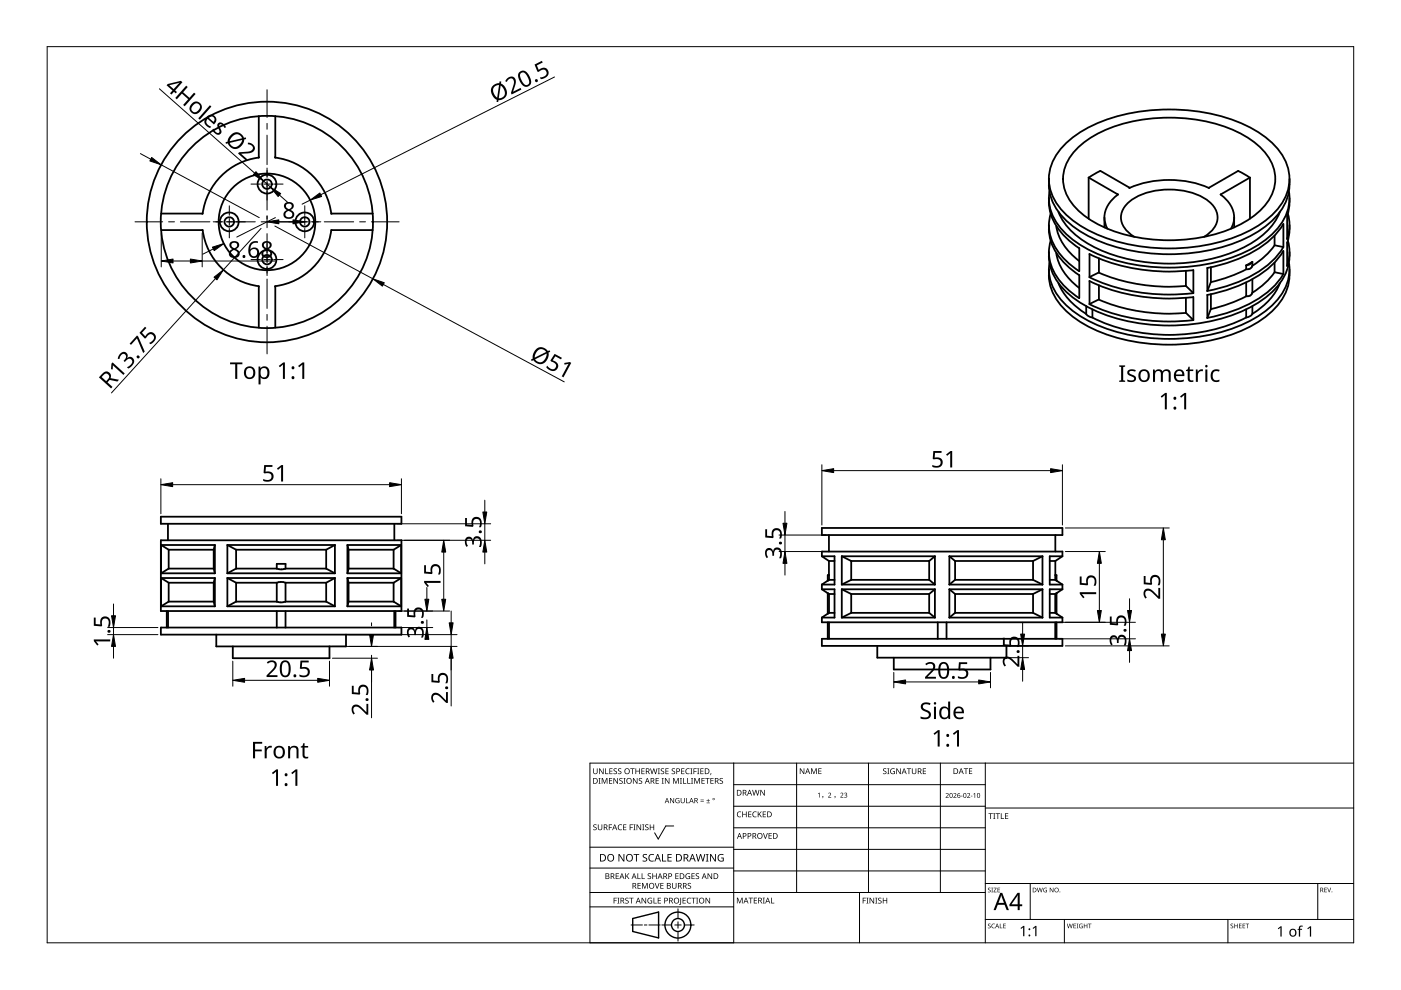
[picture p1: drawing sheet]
<svg xmlns="http://www.w3.org/2000/svg" width="297mm" height="210mm" viewBox="0 0 297 210" stroke-linecap="round" stroke-linejoin="round" font-family="sans-serif">
<path d="M237 41.2v.1M258.9 41.2v.1M213.4 136.9v2.5" fill="none" stroke="#000" stroke-width=".21"/>
<g fill="none" stroke="#000" stroke-width=".38">
<path d="M54.9 33.4a13.7 13.7 0 0 0-11.9 11.9h-.2M54.9 24.6v8.8M54.9 33.4h.1M58.3 33.4a13.7 13.7 0 0 1 11.9 11.9h.2M58.4 33.4h.1M58.4 24.6l-.1 8.8M222.4 37.9v1.3M225.9 30.5a29.6 29.6 0 0 1 17.4-7.1 39 39 0 0 1 22.6 4.1 13.6 13.6 0 0 1 7.4 9.1 10.6 10.6 0 0 1-4.6 9.8 32.6 32.6 0 0 1-18.5 6.2 36.8 36.8 0 0 1-21.8-5.2 12 12 0 0 1-6-9.5 10.6 10.6 0 0 1 3.5-7.4zM228.8 31a27.7 27.7 0 0 1 16.9-6 32.7 32.7 0 0 1 18.8 4.2 11.8 11.8 0 0 1 5.8 7.5 9.6 9.6 0 0 1-4.5 9.1 31 31 0 0 1-20.1 5.1 27.8 27.8 0 0 1-16.9-6.1 8.6 8.6 0 0 1-2.5-10.5l.7-1.1zM233.3 36.3l-2.5 1.4M233.3 36.2l6.1 3.6M239.4 39.8a24.4 24.4 0 0 1 6.5-1.6 22.2 22.2 0 0 1 10.5 1.6"/>
<path d="M239.5 39.8h.1M262.5 36.3l2.5 1.4M262.5 36.2l-6.1 3.6M273.4 37.9a11.1 11.1 0 0 1-4.7 9.7 32.6 32.6 0 0 1-18.5 6.2 36.8 36.8 0 0 1-21.8-5.2 12 12 0 0 1-6-9.4M34.2 48.8h8.7M42.8 48.8h.1a14 14 0 0 0 12 11.9v8.8M42.9 45.3h-8.7M70.4 48.8h-.1a13.9 13.9 0 0 1-12 11.9l.1 8.8M70.4 45.3h8.7M79.1 48.8h-8.7M222.4 42.9a11.8 11.8 0 0 0 5.3 9l1.1 .7M222.4 48.6a11.8 11.8 0 0 0 5.3 9l1.1 .7"/>
<path d="M222.4 42v.8M222.4 47.7v.8M222.4 53.4v.9M222.4 57.1v1.2M222.5 55.7a9.6 9.6 0 0 0 3.4 8.8 29.7 29.7 0 0 0 17.4 7.1 39 39 0 0 0 22.6-4.1 13.6 13.6 0 0 0 7.4-9l.1-1.7-.1-1.1M222.5 40.6a9.6 9.6 0 0 0 3.4 8.9 29.7 29.7 0 0 0 17.4 7 39 39 0 0 0 22.6-4.1 13.5 13.5 0 0 0 7.4-9l.1-1.7-.1-1.1M222.8 45.3a9.1 9.1 0 0 0 2.3 9 17.8 17.8 0 0 0 3.7 3.2v-4.9M222.8 51a9.1 9.1 0 0 0 2.3 9 17.8 17.8 0 0 0 3.7 3.2M223.9 53.7a11.7 11.7 0 0 0 4.9 7.4M223.9 47.9a11.7 11.7 0 0 0 4.9 7.4M224.4 44.9a15 15 0 0 0 7.7 7.5 37.9 37.9 0 0 0 31.6 0 14.8 14.8 0 0 0 7.7-7.5M228.8 58.3v4.9"/>
<path d="M231 58.8a40.8 40.8 0 0 0 22 3.4M233 57.8a38.7 38.7 0 0 0 18.4 2.8M233 54.8v3l-2 .9v-4.8a40.8 40.8 0 0 0 22 3.4M234.2 46.1v2.1M237 41.2l-6.2-3.6v8.8M237 41.2a5.7 5.7 0 0 0-2.6 6.3l.4 1M237 41.2h.1M240.5 50.2a4.7 4.7 0 0 1-2.7-4.9 6.8 6.8 0 0 1 4.9-4.3 15.8 15.8 0 0 1 13.3 1.5 4.2 4.2 0 0 1-.1 7.3l-.6 .4M253 57.3v4.9l-1.6-1.6v-3.2M256 56.8v4.9M256.7 56.6v3.2l-.7 1.9M261.7 46.1v2.1"/>
<path d="M264.2 57.1a32.7 32.7 0 0 1-7.5 2.7M264.2 56.3l1.3-.8a1.59 1.59 0 0 1-1.3 .8zM265 46.4v-8.8l-6.2 3.6a5.6 5.6 0 0 1 2.6 6.3l-.4 1M265.5 59.2v2.8a1.1 1.1 0 0 1-1.3 .8v-2.9M265.5 55.5v.8a1.1 1.1 0 0 1-1.3 .8v-.8M270.2 52a16.2 16.2 0 0 1-4.7 4.4M270.2 57.8a16.2 16.2 0 0 1-4.7 4.3M272.1 47.5a19.3 19.3 0 0 1-10.1 7.6l-2.9 1-3.2 .7M272.1 52.4a19.2 19.2 0 0 1-10.1 7.6l-2.9 .9-3.2 .8M272.1 58.1a19.2 19.2 0 0 1-10.1 7.6l-2.9 1-3.2 .7M272.1 53.2a19.3 19.3 0 0 1-10.1 7.6l-2.9 1-3.2 .7M272.1 53.2v4.9l-1.9-.4v-2"/>
<path d="M272.1 47.5v4.9l-1.9-.4v-2.1M272.9 45.8v4.9M272.9 51.5v4.9M273 45.3a8.8 8.8 0 0 1-.1 5.4M273 51a8.8 8.8 0 0 1-.1 5.4M273.4 42.9l-.1 1.4-.4 1.5M273.4 53.4a11 11 0 0 1-4.7 9.4 32.7 32.7 0 0 1-18.5 6.2 36.8 36.8 0 0 1-21.8-5.2 12 12 0 0 1-6-9.5M273.4 47.7l-.1 2.3-.4 1.5M273.4 57.1a11.1 11.1 0 0 1-4.7 9.7 32.6 32.6 0 0 1-18.5 6.2 36.8 36.8 0 0 1-21.8-5.2 12 12 0 0 1-6-9.5M273.4 42v.8M224.4 60a16 16 0 0 0 8.3 7.8 38.4 38.4 0 0 0 32.6-1l.2-.2a13.7 13.7 0 0 0 5.9-6.6M230.3 64.9v1.6"/>
<path d="M231 64.5a40.8 40.8 0 0 0 22 3.4M231.6 65.6v1.7M233 63.5a38.7 38.7 0 0 0 18.4 2.9M233 60.5v3l-2 1v-4.9a40.8 40.8 0 0 0 22 3.4M253 63v4.9l-1.6-1.6v-3.2M256 62.5v4.9M256.7 62.4v3.1l-.7 1.9M264.2 62.8a32.7 32.7 0 0 1-7.5 2.7M264.2 65.6v1.7M265.5 64.9v1.6M34.1 109.6h51v1.5h-51zM34.1 114.6h51v15h-51z"/>
<path d="M34.2 115.6h11.4M34.2 115.6l1.6 1M34.2 115.6v6M35.6 111.1v3.5M35.8 116.6h9.5M35.8 116.6v4M45.3 116.6v4M45.6 115.6l-.3 1M45.6 115.6v6M48.2 115.6v6M48.2 115.6l1.9 1M48.2 115.6h22.8"/>
<path d="M50.1 116.6v4M69.2 116.6v4M69.2 116.6h-19.1M71 115.6v6M71 115.6l-1.8 1M73.7 115.6l.2 1M73.7 115.6v6M73.9 116.6v4M83.5 116.6v4M83.5 116.6h-9.6M83.6 111.1v3.5M85.1 115.6l-1.6 1"/>
<path d="M85.1 115.6v6M85.1 115.6h-11.4M174.3 117.9h2.6v6h-2.6M174.3 117.9v-1h51v1M174.3 117.9l1.5 1M174.3 111.9h51v1.5h-51zM175.8 113.4v3.5M175.8 118.9v4M176.9 118.9h-1.1M178.5 117.9v6M178.5 117.9l2 1M178.5 117.9h19.7"/>
<path d="M180.5 118.9v4M197 118.9v4M197 118.9h-16.5M198.2 117.9v6M198.2 117.9l-1.2 1M201.3 117.9v6M201.3 117.9l1.2 1M202.5 118.9v4M202.5 118.9h16.5M219 118.9v4M221 117.9h-19.7M221 117.9l-2 1"/>
<path d="M221 117.9v6M222.6 118.9h1.2M223.8 113.4v3.5M223.8 118.9l-.1 4M225.3 117.9l-1.5 1M225.3 117.9h-2.7v6h2.7M34.1 133.1h51v1.5h-51zM34.2 122.6h11.4M34.2 122.6l1.6 1M34.2 122.6v6M35.4 129.6v3.5M35.6 129.6v3.5"/>
<path d="M35.8 127.6l-1.6 1M35.8 123.6h9.5M35.8 123.6v4M35.8 120.6l-1.6 1M45.3 127.6l.3 1M45.3 120.6l.3 1M45.3 123.6v4M45.3 127.6h-9.5M45.3 120.6h-9.5M45.6 122.6l-.3 1M45.6 122.6v6M45.6 128.6h-11.4"/>
<path d="M45.6 121.6h-11.4M45.9 134.6v2.5h27.5v-2.5M48.2 122.6v6M48.2 122.6l1.9 1M48.2 122.6h22.8M50.1 127.6l-1.9 1M50.1 123.6v4M50.1 120.6l-1.9 1M58.7 120.6l1 .1 .8-.1M58.7 127.6l.8 .1 1-.1M58.7 123.6l.8-.2 1 .2M58.7 123.6v4"/>
<path d="M58.7 129.6v3.5M58.7 127.6h-8.6M58.7 120.6h-8.6M58.7 123.6h-8.6M60.5 123.6v4M60.5 129.6v3.5M60.5 120.6v-1h-1.8v1M69.2 123.6v4M69.2 120.6l1.8 1M69.2 127.6h-8.7M69.2 120.6h-8.7M69.2 127.6l1.8 1"/>
<path d="M69.2 123.6h-8.7M69.9 137.1v2.5h-20.5v-2.5M71 122.6v6M71 122.6l-1.8 1M71 128.6h-22.8M71 121.6h-22.8M73.7 122.6l.2 1M73.7 122.6v6M73.7 128.6h11.4M73.7 121.6h11.4M73.9 120.6l-.2 1M73.9 123.6v4"/>
<path d="M73.9 127.6h9.6M73.9 120.6h9.6M73.9 127.6l-.2 1M83.5 123.6v4M83.5 120.6l1.6 1M83.5 127.6l1.6 1M83.5 123.6h-9.6M83.6 129.6v3.5M83.9 129.6v3.5M85.1 122.6v6M85.1 122.6l-1.6 1M85.1 122.6h-11.4"/>
<path d="M174.3 124.9h2.6v6h-2.6M174.3 124.9l1.2 .9M174.3 135.4h51v1.5h-51zM174.3 123.9v1M175.5 125.8l.3 .1M175.5 125.8v4.3M175.5 131.9v3.5M175.5 123.1h.1M175.5 123.1l-1.2 .8M175.5 130.1l-1.2 .8M175.8 125.9v4M175.8 131.9v3.5"/>
<path d="M175.8 129.9l-.3 .2M175.8 122.9l-.3 .2M175.8 121.9h-.3v1.2M176.9 122.9h-1.1M176.9 129.9h-1.1M176.9 125.9h-1.1M178.5 124.9l2 1M178.5 124.9v6M178.5 124.9h19.7M178.5 130.9h19.7M178.5 123.9h19.7M180.5 125.9v4"/>
<path d="M180.5 122.9l-2 1M180.5 129.9l-2 1M186 136.9v2.5h27.4M197 122.9l1.2 1M197 125.9v4M197 122.9h-16.5M197 129.9h-16.5M197 125.9h-16.5M197 129.9l1.2 1M198.2 124.9v6M198.2 124.9l-1.2 1M198.8 131.9v3.5"/>
<path d="M200.7 131.9v3.5M201.3 124.9l1.2 1M201.3 124.9v6M201.3 123.9h19.7M202.5 129.9l-1.2 1M202.5 125.9v4M202.5 122.9l-1.2 1M202.5 122.9h16.5M202.5 129.9h16.5M202.5 125.9h16.5M210 139.4v2.5h-20.5v-2.5M213.4 136.9v2.5"/>
<path d="M213.4 139.4h.1M219 129.9l2 1M219 125.9v4M219 122.9l2 1M221 124.9h-19.7M221 130.9h-19.7M221 124.9v6M221 124.9l-2 1M222.6 122.9h1.1M222.6 129.9h1.1M222.6 125.9h1.1M223.7 121.9h.3v1.2l-.3-.2"/>
<path d="M223.7 129.9l.3 .2M223.7 125.9v4M223.7 131.9v3.5M224 123.1l1.3 .8M224 130.1l1.3 .8M224 130.1h.1M224 125.8l-.3 .1M224 125.8h.1M224 125.8v4.3M224 131.9v3.5M225.3 124.9l-1.3 .9M225.3 124.9h-2.7v6h2.7"/>
<path d="M225.3 123.9v1M225.3 130.9v1h-51v-1"/>
<circle cx="56.6" cy="39" r="1.99"/>
<circle cx="56.6" cy="39" r="1"/>
<circle cx="48.6" cy="47" r="1.99"/>
<circle cx="48.6" cy="47" r="1"/>
<circle cx="56.6" cy="47" r="22.5"/>
<circle cx="56.6" cy="55" r="1.99"/>
<circle cx="56.6" cy="47" r="10.2"/>
<circle cx="56.6" cy="55" r="1"/>
<circle cx="56.6" cy="47" r="25.5"/>
<circle cx="64.6" cy="47" r="1.99"/>
<circle cx="64.6" cy="47" r="1"/>
</g>
<path d="M10 9.9h277v190h-277z" fill="none" stroke="#000" stroke-width=".21"/>
<g fill="none" stroke="#000" stroke-width=".21">
<path d="M125.1 179.6h30.5M142.8 175.1h-1.6l-1.6 2.8-.8-1.3M155.6 166.4h53.3M155.6 161.8v38.1h-30.5v-38.1h161.9M168.9 161.8v27.4M184.1 161.8v27.4M199.4 161.8v27.4M208.9 170.9h-53.3M208.9 175.5h-53.3M208.9 161.8v38.1M287 171.3h-78.1M125.1 192.3h30.5"/>
<path d="M125.1 189.2h83.8M133.8 196.1h2.4M136.6 196.1h.6M140 196.1h-2.4M140.3 196.1h2.1M143.1 196.1h1.3M143.7 195.4v1.4M143.7 197.5v2M143.7 192.7v2M147.2 196.1h-2.1M155.6 180.1h53.3M155.6 184h-30.5"/>
<path d="M182.2 189.2v10.7M208.9 184.7h-53.3M218.4 187.3v7.6M225.7 194.9v5M260.3 194.9v5M279.4 187.3v7.6M287 194.9h-78.1M287 187.3h-78.1"/>
</g>
<g fill="#000">
<path d="M125.8 174.9l.5-.1h.2l-.1 .2a.25 .25 0 0 0-.3-.1 .25 .25 0 0 0 0 .4 .42 .42 0 0 1 .4 .5 .42 .42 0 0 1-.7 .2v-.1a.27 .27 0 0 0 .5 0 .27 .27 0 0 0-.1-.4l-.4-.2zM125.8 162.9h.1v.8a.32 .32 0 0 0 .3 .3 .32 .32 0 0 0 .3-.3v-.8h.2v.8a.47 .47 0 0 1-.5 .4 .47 .47 0 0 1-.4-.4zM126.9 165h.4l-.1 .1v1l.1 .1h-.4l.1-.1v-1zM126.8 174.8h.1v.8a.32 .32 0 0 0 .3 .3 .32 .32 0 0 0 .3-.3v-.8h.2v.8a.47 .47 0 0 1-.5 .4 .47 .47 0 0 1-.4-.4zM127 162.9h.2l.6 1v-1h.2v1.2h-.2l-.7-1 .1 1h-.2zM127.6 165h.2l.4 1 .4-1h.2v1.2h-.2v-1.1l-.4 1.1h-.1l-.4-1.1v1.1h-.1zM128.3 162.9h.2v1.1h.5v.1h-.7zM129.1 174.8h.7v.1h-.6v.5h.5v.1h-.5v.5h-.1zM129.1 165h.7v.1h-.5v.4h.5v.1h-.5v.4h.5v.2h-.7zM129.2 162.9h.7v.1h-.5v.4h.4v.2h-.4v.4h.5v.1h-.7zM130.1 163l.5-.1 .2 .1v.1a.25 .25 0 0 0-.4-.1 .25 .25 0 0 0 0 .4 .42 .42 0 0 1 .4 .5 .42 .42 0 0 1-.7 .2v-.1a.27 .27 0 0 0 .5 0 .27 .27 0 0 0-.1-.4l-.4-.2zM130.1 165h.1l.7 1v-1h.1v1.2h-.2l-.6-1v1h-.1z"/>
<path d="M131.1 175l.5-.2 .3 .1-.1 .1a.49 .49 0 0 0-.7 .4 .49 .49 0 0 0 .8 .4 .57 .57 0 0 1-.8 0 .57 .57 0 0 1 0-.8zM131.1 163l.4-.1 .2 .1v.1a.25 .25 0 0 0-.4-.1 .25 .25 0 0 0 0 .4 .42 .42 0 0 1 .4 .5 .42 .42 0 0 1-.6 .2v-.1a.27 .27 0 0 0 .4 0 .27 .27 0 0 0-.1-.4l-.3-.2zM131.4 165.1l.4-.2 .2 .1v.1a.25 .25 0 0 0-.4-.1 .25 .25 0 0 0 0 .4l.4 .2v.4l-.4 .2-.3-.1 .1-.1a.27 .27 0 0 0 .4 .1 .27 .27 0 0 0-.1-.4l-.4-.3zM132.2 165h.4l-.1 .1v1l.1 .1h-.4l.1-.1v-1zM132.1 174.8h.7v.1h-.5v.4h.5v.1h-.5v.5h.5v.1h-.7zM133.5 174.8h.7v.1h-.5v.5h.5v.1h-.5v.5h-.2zM133.6 162.9h.9v.1h-.3v1.1h-.2v-1.1h-.4zM134.3 174.8h.4l-.1 .1v1l.1 .1h-.4l.1-.1v-1zM134.2 165h.2l.6 1v-1h.2v1.2h-.2l-.7-1v1h-.1zM134.7 162.9h.2v.5h.6v-.5h.2v1.2h-.2v-.5h-.6v.5h-.2zM135 174.8h.1l.7 1v-1h.1v1.2h-.2l-.6-1v1h-.1zM135.5 165.1l.4-.2 .2 .1v.1a.25 .25 0 0 0-.4-.1 .25 .25 0 0 0 0 .4l.4 .2v.4l-.4 .2-.3-.1 .1-.1a.27 .27 0 0 0 .4 .1 .27 .27 0 0 0-.1-.4l-.3-.3z"/>
<path d="M136.2 174.8h.4l-.1 .1v1l.1 .1h-.4l.1-.1v-1zM136 162.9h.7v.1h-.6v.4h.5v.2h-.5v.4h.6v.1h-.7zM136.8 174.9l.4-.1h.3l-.1 .2a.25 .25 0 0 0-.3-.1 .25 .25 0 0 0 0 .4 .42 .42 0 0 1 .4 .5 .42 .42 0 0 1-.7 .2v-.1a.27 .27 0 0 0 .5 0 .27 .27 0 0 0-.1-.4l-.4-.2zM137.8 174.8h.1v.5h.6v-.5h.2v1.2h-.2v-.6h-.6v.6h-.1zM137.8 162.9h.2l.3 1 .2-1h.2l.3 1 .2-1h.2l-.3 1.2h-.2l-.3-1-.3 1h-.1zM139 165h.7v.1h-.5v.4h.5v.1h-.5v.4h.5v.2h-.7zM139.5 162.9h.4l-.1 .1v1l.1 .1h-.4l.1-.1v-1zM140.3 165h.4l-.1 .1v1l.1 .1h-.4l.1-.1v-1zM140.1 163l.5-.1 .2 .1v.1a.25 .25 0 0 0-.4-.1 .25 .25 0 0 0 0 .4 .42 .42 0 0 1 .4 .5 .42 .42 0 0 1-.7 .2l.1-.1a.27 .27 0 0 0 .4 0 .27 .27 0 0 0-.1-.4l-.4-.2zM141.1 162.9h.7v.1h-.6v.4h.5v.2h-.5v.4h.6v.1h-.7zM141 165h.1l.7 1v-1h.1v1.2h-.1l-.7-1v1h-.1zM142.1 169.2h.1l.6 .9v-.9h.1v1.1h-.1l-.6-.9v.9h-.1z"/>
<path d="M142.5 163l.4-.1 .2 .1v.1a.25 .25 0 0 0-.4-.1 .25 .25 0 0 0 0 .4 .42 .42 0 0 1 .4 .5 .42 .42 0 0 1-.6 .2v-.1a.27 .27 0 0 0 .4 0 .27 .27 0 0 0-.1-.4l-.4-.2zM142.7 165h.2l.4 1 .4-1h.2v1.2h-.1v-1.1l-.4 1.1h-.2l-.4-1.1v1.1h-.1zM143.3 169.3l.5-.1 .3 .1-.1 .1a.45 .45 0 0 0-.7 .3 .45 .45 0 0 0 .6 .5v-.4h-.2v-.1h.4v.6a.6 .6 0 0 1-.8-.2 .6 .6 0 0 1 0-.8zM144.2 165h.4l-.2 .1v1l.2 .1h-.4l.1-.1v-1zM144.8 165h.2v1h.5v.2h-.7zM144.4 162.9h.7v.1h-.5v.4h.5v.2h-.5v.4h.5v.1h-.7zM144.3 169.2h.2v.7a.28 .28 0 0 0 .2 .3 .28 .28 0 0 0 .3-.3v-.7h.2v.7a.42 .42 0 0 1-.5 .4 .42 .42 0 0 1-.4-.4zM145.5 169.2h.1v1h.5v.1h-.6zM145.7 165h.2v1h.5v.2h-.7zM145.5 163.1l.3-.2 .4 .1v.1l-.3-.1a.49 .49 0 0 0-.4 .7 .49 .49 0 0 0 .7 .3 .57 .57 0 0 1-.8-.1 .57 .57 0 0 1 0-.8zM146.4 162.9h.4l-.1 .1v1l.1 .1h-.4l.1-.1v-1zM146.5 165h.5l-.2 .1v1l.2 .1h-.5l.2-.1v-1z"/>
<path d="M147 162.9h.7v.1h-.5v.5h.5v.1h-.5v.5h-.2zM147.2 165h.2l.4 1 .4-1h.2v1.2h-.2l.1-1.1-.5 1.1h-.1l-.4-1.1v1.1h-.1zM147.8 162.9h.5l-.2 .1v1l.2 .1h-.5l.2-.1v-1zM148.5 169.9h.7v.1h-.7zM148.5 169.5h.7v.2h-.7zM148.5 162.9h.7v.1h-.6v.4h.5v.2h-.5v.4h.6v.1h-.7zM148.7 165h.7v.1h-.5v.4h.5v.1h-.5v.4h.5v.2h-.7zM149.8 170.2h.7v.1h-.7zM149.5 165h.9v.1h-.3v1.1h-.2v-1.1h-.4zM150.1 169.4l.1 .3h.3l-.3 .1v.3l-.1-.3h-.3l.3-.1zM150.7 163.9h.1l-.2 .4zM150.6 165h.7v.1h-.5v.4h.5v.1h-.5v.4h.5v.2h-.7z"/>
<path d="M152.6 165.1l.4-.2 .3 .1-.1 .1a.25 .25 0 0 0-.4-.1 .25 .25 0 0 0 0 .4l.4 .2 .1 .4-.4 .2-.4-.1 .1-.1a.27 .27 0 0 0 .5 .1 .27 .27 0 0 0-.1-.4l-.4-.3zM156.4 172.2l.4-.2 .4 .1-.1 .1a.49 .49 0 0 0-.7 .5 .49 .49 0 0 0 .7 .4 .57 .57 0 0 1-.8 0 .57 .57 0 0 1 0-.8zM157.4 172.1h.1v.5h.7v-.5h.1v1.2h-.1v-.6h-.7v.6h-.1zM158.6 172.1h.7v.1h-.5v.4h.5v.1h-.5v.4h.5v.2h-.7zM159.7 172.2l.3-.2 .4 .1v.1h-.3a.49 .49 0 0 0-.4 .6 .49 .49 0 0 0 .7 .3 .57 .57 0 0 1-.8 0 .57 .57 0 0 1 0-.8zM159.5 167.5h.1l.3 1 .3-1h.1l.3 1 .3-1h.1l-.3 1.2h-.2l-.3-1.1-.2 1.1h-.2zM160.7 172.1h.1v.6l.5-.6h.2l-.5 .5 .5 .7h-.1l-.5-.6-.1 .6h-.1zM161.8 176.6h.1l.4 1.1 .3-1.1h.2l-.4 1.2h-.2zM161.2 167.5h.2l.6 1v-1h.2v1.2h-.2l-.7-1v1h-.1zM161.7 172.1h.7v.1h-.5v.4h.5v.1h-.5v.4h.5v.2h-.7zM163 176.6h.6v.2h-.5v.3h.5v.2h-.5v.4h.5v.1h-.6zM169.6 162.9h.2l.6 1v-1h.1v1.2h-.1l-.7-1v1h-.1z"/>
<path d="M172 162.9h.2l.4 1 .3-1h.3v1.2h-.2v-1l-.4 1h-.1l-.4-1.1v1.1h-.1zM173.4 168.3l.4-.2v1h-.1v-.9zM173.5 162.9h.7v.1h-.5v.4h.4v.1h-.4v.5h.5v.1h-.7zM174.4 168.8a.21 .21 0 0 1 .2 .2 .21 .21 0 0 1-.3 .2l.2-.2zM175.6 168.2a.37 .37 0 0 1 .6 0 .37 .37 0 0 1-.3 .6l-.2 .2h.5v.1h-.6l.2-.4a.27 .27 0 0 0 .3-.3 .27 .27 0 0 0-.4-.2zM176.9 168.8h.1a.24 .24 0 0 1 .2 .3 .24 .24 0 0 1-.3 .1l.2-.2zM178.2 168.2a.37 .37 0 0 1 .6 0 .37 .37 0 0 1-.3 .6l-.2 .2h.5v.1h-.6l.2-.4a.27 .27 0 0 0 .3-.3 .27 .27 0 0 0-.4-.2zM179 168.2a.32 .32 0 0 1 .5-.2 .32 .32 0 0 1-.1 .5v.1a.33 .33 0 0 1 .1 .5 .33 .33 0 0 1-.5-.2 .26 .26 0 0 0 .4 .2 .26 .26 0 0 0 0-.4l-.3-.2a.23 .23 0 0 0 .3-.1 .23 .23 0 0 0-.1-.3 .23 .23 0 0 0-.3 .2zM187.3 163l.4-.1 .2 .1v.1a.25 .25 0 0 0-.4-.1 .25 .25 0 0 0 0 .4 .42 .42 0 0 1 .4 .5 .42 .42 0 0 1-.6 .2v-.1a.27 .27 0 0 0 .4 0 .27 .27 0 0 0-.1-.4l-.3-.2zM188.1 162.9h.5l-.2 .1v1l.2 .1h-.5l.2-.1v-1zM188.9 163.1l.5-.2 .3 .1v.1a.5 .5 0 0 0-.8 .4 .5 .5 0 0 0 .7 .5v-.4h-.3v-.1h.4v.6a.66 .66 0 0 1-.8-.1 .66 .66 0 0 1 0-.9zM190 162.9h.2l.7 1-.1-1h.2v1.2h-.2l-.6-1v1h-.2z"/>
<path d="M192.3 162.9h.9v.1h-.4v1.1h-.2v-1.1h-.3zM193.3 162.9h.2v.8a.32 .32 0 0 0 .3 .3 .32 .32 0 0 0 .3-.3v-.8h.2v.8a.47 .47 0 0 1-.5 .4 .47 .47 0 0 1-.5-.4zM195.7 162.9h.6v.1h-.5v.4h.5v.2h-.5v.4h.5v.1h-.6zM200.5 168.3a.37 .37 0 0 1 .6 0 .37 .37 0 0 1-.2 .5l-.3 .3h.6v.1h-.7l.3-.4a.27 .27 0 0 0 .2-.4 .27 .27 0 0 0-.4-.1zM202.1 168.3a.37 .37 0 0 1 .6 0 .37 .37 0 0 1-.2 .5l-.2 .3h.5v.1h-.7l.3-.4a.27 .27 0 0 0 .3-.4 .27 .27 0 0 0-.5-.1zM203.7 168.7h.4v.1h-.4zM204.4 162.9h.9v.1h-.4v1.1h-.2v-1.1h-.3zM205 168.3a.37 .37 0 0 1 .6 0 .37 .37 0 0 1-.2 .5l-.2 .3h.5v.1h-.7l.3-.4a.27 .27 0 0 0 .3-.4 .27 .27 0 0 0-.5-.1zM205.8 168.7h.4v.1h-.4zM205.4 162.9h.7v.1h-.5v.4h.5v.1h-.5v.5h.5v.1h-.7zM206.4 168.4l.3-.3v1.1h-.1v-.9zM209.6 172.4h.9v.2h-.4v1h-.1v-1h-.4z"/>
<path d="M210.6 172.4h.4l-.1 .1v1l.1 .1h-.4l.1-.1v-1zM211.1 172.4h.9v.2h-.4v1h-.1v-1h-.4zM212.2 172.4h.2v1.1h.5v.1h-.7zM213.1 172.4h.7v.2h-.6v.3h.5v.2h-.5v.4h.6v.1h-.7zM130.1 190.3h.7v.2h-.5v.4h.4v.1h-.4v.6h-.2zM130.5 185.2h.7v.1h-.5v.4h.5v.1h-.5v.4h.5v.2h-.7zM130.9 190.3h.4l-.1 .2v.9l.1 .2h-.4l.1-.2v-.9zM131.1 181.1h.3l.8 1.3v-1.3h.2v1.6h-.3l-.8-1.4v1.4h-.2zM132.6 190.5l.4-.2 .3 .1-.1 .1a.25 .25 0 0 0-.4-.1 .25 .25 0 0 0 0 .4 .4 .4 0 0 1 .5 .3 .4 .4 0 0 1-.3 .5 .4 .4 0 0 1-.5-.2h.1a.27 .27 0 0 0 .5 .1 .27 .27 0 0 0-.1-.5l-.4-.2zM132.6 185.2h.1v.6l.6-.6h.1l-.4 .5 .5 .7h-.2l-.5-.6-.1 .6h-.1zM133.4 190.3h.9v.2h-.4v1.1h-.1v-1.1h-.4zM134.3 181.1h1.2v.2h-.5v1.4h-.2v-1.4h-.5z"/>
<path d="M135.2 185.2h.1v1h.5v.2h-.6zM135.2 187.2h.6v.1h-.5v.4h.5v.2h-.5v.4h.5v.1h-.6zM136 185.2h.2v1h.5v.2h-.7zM136.1 187.2h.2l.4 1 .4-1h.2v1.2h-.1v-1l-.4 1h-.2l-.4-1 .1 1h-.2zM136 190.3h.2l.7 1.1-.1-1.1h.2v1.3h-.2l-.6-1v1h-.2zM136.3 181.2l.4-.1h.5l-.2 .2a.33 .33 0 0 0-.5 .1 .33 .33 0 0 0 .4 .4 .49 .49 0 0 1 .3 .7 .49 .49 0 0 1-.8 .2l-.2-.1v-.2l.3 .1a.35 .35 0 0 0 .5-.2 .35 .35 0 0 0-.4-.4l-.3-.3zM137.4 190.5l.6-.2 .3 .1-.1 .1a.5 .5 0 0 0-.8 .4 .5 .5 0 0 0 .7 .5v-.3h-.3v-.2h.5v.6a.66 .66 0 0 1-.9-.1 .66 .66 0 0 1 0-.9zM137.4 185.3l.4-.2 .2 .1v.1a.25 .25 0 0 0-.4-.1 .25 .25 0 0 0 0 .4 .42 .42 0 0 1 .4 .6 .42 .42 0 0 1-.6 .2v-.2a.27 .27 0 0 0 .4 .1 .27 .27 0 0 0-.1-.4l-.3-.3zM137.7 181.3l.4-.2h.6l-.1 .2-.4-.1a.64 .64 0 0 0-.5 .9 .64 .64 0 0 0 .9 .3v.2a.83 .83 0 0 1-1-.3 .83 .83 0 0 1 .1-1zM138.6 190.3h.1v1.1h.5v.2h-.6zM138.8 187.2h.2l.3 1.1 .4-1.1h.1l-.4 1.2h-.1zM138.3 185.2h.2v.5h.6v-.5h.1v1.2h-.1v-.6h-.6v.6h-.2z"/>
<path d="M139.5 190.3h.6v.2h-.5v.4h.5v.1h-.5v.4h.5v.2h-.6zM140.4 181.1h.2v1.4h.7v.2h-.9zM140 187.2h.7v.1h-.5v.4h.5v.2h-.5v.4h.5v.1h-.7zM141.5 181.1h.9v.2h-.7v.4h.7v.2h-.7v.6h.7v.2h-.9zM142.5 187.2h.1v.8a.32 .32 0 0 0 .4 .3 .32 .32 0 0 0 .3-.3v-.8h.1v.8a.47 .47 0 0 1-.4 .4 .47 .47 0 0 1-.5-.4zM143.2 185.2h.7v.1h-.6v.4h.5v.1h-.5v.4h.6v.2h-.7zM144.2 190.3h.2v1.3l-.1 .2-.3 .1v-.2l.2-.1zM144.7 190.3h.7v.2h-.5v.4h.5v.1h-.5v.4h.5v.2h-.7zM145.5 185.3l.4-.2 .4 .1-.1 .1a.5 .5 0 0 0-.7 .4 .5 .5 0 0 0 .7 .5v-.3h-.3v-.2h.4v.6a.66 .66 0 0 1-.9-.1 .66 .66 0 0 1 .1-.9zM145.8 190.5l.3-.2 .4 .1v.1h-.3a.49 .49 0 0 0-.4 .6 .49 .49 0 0 0 .7 .3 .57 .57 0 0 1-.8 0 .57 .57 0 0 1 0-.8zM145.9 187.3l.4-.1 .2 .1v.1a.25 .25 0 0 0-.4-.1 .25 .25 0 0 0 0 .4l.4 .2v.3l-.4 .2h-.3l.1-.1a.27 .27 0 0 0 .4 0 .27 .27 0 0 0-.1-.4l-.4-.2zM146.6 190.3h.9v.2h-.4v1.1h-.1v-1.1h-.4z"/>
<path d="M146.6 185.2h.7v.1h-.5v.4h.5v.1h-.5v.4h.5v.2h-.7zM147.6 190.3h.4l-.1 .2v.9l.1 .2h-.4l.1-.2v-.9zM147.6 185.3l.4-.2 .2 .1v.1a.25 .25 0 0 0-.4-.1 .25 .25 0 0 0 0 .4 .42 .42 0 0 1 .4 .6 .42 .42 0 0 1-.7 .2l.1-.2a.27 .27 0 0 0 .4 .1 .27 .27 0 0 0-.1-.4l-.4-.3zM147.5 181.1h.2l.4 1.3 .3-1.3h.2l.4 1.3 .3-1.3h.2l-.4 1.6h-.2l-.4-1.4-.3 1.4h-.2zM149.7 181.1h.5l-.2 .1v1.3l.2 .2h-.5l.1-.2v-1.3zM149.6 190.3h.2l.6 1.1v-1.1h.2v1.3h-.2l-.7-1v1h-.1zM150 185.2h.2l.6 1v-1h.2v1.2h-.2l-.6-1v1h-.2zM150.5 181.1h.3l.8 1.3v-1.3h.2v1.6h-.2l-.9-1.4v1.4h-.2zM152.4 181.3l.7-.2h.3l-.1 .2a.65 .65 0 0 0-1 .5 .65 .65 0 0 0 .9 .7v-.5h-.3v-.2h.5v.8a.86 .86 0 0 1-1.1-.2 .86 .86 0 0 1 .1-1.1zM156.2 190.3h.3l.3 1 .4-1h.3v1.2h-.2v-1l-.4 1h-.1l-.4-1v1h-.2zM158.7 190.3h.9v.2h-.3v1h-.2v-1h-.4zM159.8 190.3h.7v.2h-.5v.3h.5v.2h-.5v.4h.5v.1h-.7z"/>
<path d="M161.7 190.3h.5l-.2 .2v.9l.2 .1h-.5l.2-.1v-.9zM163.5 190.3h.1v1.1h.6v.1h-.7zM182.9 190.3h.7v.2h-.5v.4h.5v.1h-.5v.6h-.2zM183.7 190.3h.4l-.1 .2v.9l.1 .2h-.4l.1-.2v-.9zM184.4 190.3h.1l.7 1v-1h.1v1.3h-.1l-.7-1v1h-.1zM185.6 190.3h.4l-.1 .2v.9l.1 .2h-.4l.1-.2v-.9zM186.2 190.5l.5-.2 .2 .1v.1a.25 .25 0 0 0-.4-.1 .25 .25 0 0 0 0 .4l.4 .2v.4l-.4 .2-.3-.1v-.1a.27 .27 0 0 0 .5 .1 .27 .27 0 0 0-.1-.5l-.4-.2zM187.2 190.3h.1v.6h.6v-.6h.2v1.3h-.2v-.6h-.6v.6h-.1zM209.5 188.3l.3-.1 .2 .2a.24 .24 0 0 0-.3-.1 .24 .24 0 0 0-.1 .3 .24 .24 0 0 0 .3 .1l.2 .2-.1 .2-.4 .1-.2-.2a.23 .23 0 0 0 .4 .2 .23 .23 0 0 0 0-.4l-.3-.2zM209.5 195.9l.3-.1 .2 .2a.24 .24 0 0 0-.3-.1 .24 .24 0 0 0-.1 .3 .24 .24 0 0 0 .3 .1 .31 .31 0 0 1 0 .5 .31 .31 0 0 1-.5-.1 .23 .23 0 0 0 .4 .1 .23 .23 0 0 0 0-.4l-.3-.2zM210.2 188.2h.3l-.1 .1 .1 .9h-.3l.1-.1zM210.3 196l.4-.2 .2 .1v.1a.39 .39 0 0 0-.6 .3 .39 .39 0 0 0 .6 .4 .46 .46 0 0 1-.7-.1 .46 .46 0 0 1 .1-.6z"/>
<path d="M210.7 188.2h.6l-.5 .9h.5v.1h-.7l.5-.9h-.4zM212 195.8h.1v.9l.4 .1h-.5zM211.5 188.2h.5l-.4 .1v.3h.4l-.4 .1v.4l.4 .1h-.5zM212.7 195.8h.5l-.4 .1v.3h.4l-.4 .2v.3l.4 .1h-.5zM216.4 196.8l.6-.5h.2v2.2h-.3v-1.9l-.4 .4zM218.9 196.8l.6-.5h.3v2.2h-.3v-1.9l-.4 .4zM219.8 188.2h.2l.2 .8 .2-.8h.1l.3 .8 .2-.8h.1l-.3 1h-.1l-.2-.8-.3 .8h-.1zM221.3 188.3h.7h-.1a.4 .4 0 0 0-.6 .4 .4 .4 0 0 0 .6 .4v-.3l-.2-.1h.3v.5a.53 .53 0 0 1-.7-.2 .53 .53 0 0 1 0-.7zM222.6 188.2h.1l.5 .8v-.8h.1v1h-.1l-.5-.8v.8h-.1zM226.2 195.8h.1l.2 .9 .3-.9h.1l.2 .9 .2-.9h.1l-.2 1h-.1l-.3-.8-.2 .8h-.1zM227.6 195.8h.5l-.4 .1v.3h.4l-.4 .2v.3l.4 .1h-.5zM228.3 195.8h.3l-.1 .1 .1 .9h-.3l.1-.1z"/>
<path d="M228.9 196l.7-.1-.2 .1a.4 .4 0 0 0-.5 .3 .4 .4 0 0 0 .5 .4v-.3l-.2-.1h.4v.5a.53 .53 0 0 1-.7-.1 .53 .53 0 0 1 0-.7zM229.8 195.8h.1v.4h.5v-.4h.1v1h-.1v-.4h-.5v.4h-.1zM230.7 195.8h.7l-.3 .1v.9h-.1v-.9zM260.9 195.9l.4-.1 .1 .2a.24 .24 0 0 0-.3-.1 .24 .24 0 0 0-.1 .3 .24 .24 0 0 0 .4 .1 .31 .31 0 0 1 0 .5 .31 .31 0 0 1-.5-.1 .23 .23 0 0 0 .3 .1 .23 .23 0 0 0 .1-.4l-.4-.2zM261.7 195.8h.1v.4h.5v-.4h.1v1h-.1v-.4h-.5v.4h-.1zM262.7 195.8h.5l-.4 .1v.3h.4l-.4 .2v.3l.4 .1h-.5zM263.5 195.8h.5l-.4 .1v.3h.4l-.4 .2v.3l.4 .1h-.5zM264.1 195.8h.7l-.3 .1v.9h-.1v-.9zM270.9 196.9l.6-.5h.2v2.2h-.2v-1.9l-.4 .3zM275.5 196.4l.7-.1v.2h-.4l-.1 .2-.1 .2h.5v.2h-.5v1.5h-.2v-1.5h-.3l.3-.2zM277.2 196.9l.6-.5h.2v2.2h-.3v-1.9l-.4 .3zM280.8 188.2h.5l-.4 .1v.3h.4l-.4 .1v.4l.4 .1h-.5z"/>
<path d="M281.4 188.2h.1l.3 .8 .3-.8h.1l-.3 1h-.1z"/>
<path d="M125.8 165h.3a.54 .54 0 0 1 .6 .6 .56 .56 0 0 1-.6 .6h-.3zM125.9 165.1v.9h.2a.43 .43 0 0 0 .5-.4 .41 .41 0 0 0-.5-.5z"/>
<path d="M128 174.8h.3a.35 .35 0 0 1 .5 .2 .35 .35 0 0 1-.3 .5l.4 .5h-.2l-.3-.5h-.2v.5h-.2zM128.2 174.9v.5h.1a.23 .23 0 0 0 .3-.2 .23 .23 0 0 0-.3-.3z"/>
<path d="M130.3 174.8h.1l.5 1.2h-.2l-.1-.4h-.5l-.2 .4h-.1zM130.3 175l-.2 .5h.4z"/>
<path d="M132.3 163.5a.61 .61 0 0 1 1.2 0 .61 .61 0 0 1-1.2 0zM132.7 163.1l-.1 .4a.45 .45 0 0 0 .5 .4 .45 .45 0 0 0 .3-.5 .45 .45 0 0 0-.5-.4z"/>
<path d="M132.7 165.6a.61 .61 0 0 1 1.2 0 .61 .61 0 0 1-1.2 0zM133.1 165.2a.47 .47 0 0 0-.1 .7 .47 .47 0 0 0 .7-.1 .45 .45 0 0 0 0-.6 .45 .45 0 0 0-.6 0z"/>
<path d="M136.9 162.9h.4a.35 .35 0 0 1 .4 .3 .35 .35 0 0 1-.2 .4l.3 .5h-.2l-.3-.5h-.2v.5h-.2zM137.1 163v.5h.2a.23 .23 0 0 0 .3-.2 .23 .23 0 0 0-.3-.3z"/>
<path d="M137.2 165h.1l.5 1.2h-.2l-.1-.4h-.5l-.1 .4h-.2zM137.2 165.1l-.2 .6h.4z"/>
<path d="M138 165h.3a.35 .35 0 0 1 .4 .2 .35 .35 0 0 1-.2 .4l.3 .6h-.2l-.3-.5h-.2v.5h-.1zM138.1 165.1v.4h.2a.23 .23 0 0 0 .3-.2 .23 .23 0 0 0-.3-.2z"/>
<path d="M141.4 169.2h.1l.4 1.1h-.1l-.2-.3h-.4l-.1 .3h-.2zM141.4 169.3l-.2 .5h.4z"/>
<path d="M143.4 162.9h.3a.41 .41 0 0 1 .5 .5 .41 .41 0 0 1-.6 .3v.4h-.2zM143.6 163v.5a.29 .29 0 0 0 .4-.2 .29 .29 0 0 0-.4-.3z"/>
<path d="M146.5 169.2h.2l.4 1.1h-.2l-.1-.3h-.4l-.2 .3h-.1zM146.6 169.3l-.2 .5h.4z"/>
<path d="M147.2 169.2h.3a.31 .31 0 0 1 .4 .2 .31 .31 0 0 1-.2 .4l.3 .5h-.1l-.3-.5h-.2v.5h-.2zM147.4 169.3v.4h.1a.21 .21 0 0 0 .3-.2 .21 .21 0 0 0-.3-.2z"/>
<path d="M149.4 162.9h.4a.61 .61 0 0 1 .6 .6 .61 .61 0 0 1-.6 .6h-.4zM149.6 163v1h.2a.48 .48 0 0 0 .4-.5 .48 .48 0 0 0-.4-.5z"/>
<path d="M151.1 169.4a.24 .24 0 0 1 .4 0 .24 .24 0 0 1-.4 0zM151.2 169.4a.15 .15 0 0 0 .3 0 .15 .15 0 0 0-.3 0z"/>
<path d="M151.6 165h.3a.35 .35 0 0 1 .4 .2 .35 .35 0 0 1-.2 .4l.3 .6h-.1l-.3-.5h-.3v.5h-.1zM151.7 165.1v.4h.2a.23 .23 0 0 0 .3-.2 .23 .23 0 0 0-.3-.2z"/>
<path d="M156.7 176.6h.2l.4 1.2h-.1l-.2-.3h-.5l-.1 .3h-.2zM156.8 176.8l-.2 .5h.4z"/>
<path d="M156.2 167.5h.4a.61 .61 0 0 1 .6 .6 .61 .61 0 0 1-.6 .6h-.4zM156.4 167.6v1h.2a.49 .49 0 0 0 .4-.4 .49 .49 0 0 0-.3-.6z"/>
<path d="M157.5 167.5h.3a.35 .35 0 0 1 .4 .2 .35 .35 0 0 1-.2 .4l.3 .6h-.1l-.3-.5h-.3v.5h-.1zM157.6 167.6v.5h.2a.23 .23 0 0 0 .3-.3 .23 .23 0 0 0-.3-.2z"/>
<path d="M157.5 176.6h.3a.41 .41 0 0 1 .5 .5 .41 .41 0 0 1-.7 .3v.4h-.1zM157.6 176.8v.4a.29 .29 0 0 0 .5-.2 .29 .29 0 0 0-.5-.2z"/>
<path d="M158.5 176.6h.3a.41 .41 0 0 1 .5 .5 .41 .41 0 0 1-.6 .3v.4h-.2zM158.7 176.8v.4a.29 .29 0 0 0 .4-.2 .29 .29 0 0 0-.4-.2z"/>
<path d="M158.8 167.5h.2l.5 1.2h-.2l-.1-.4h-.5l-.2 .4h-.1zM158.9 167.6l-.2 .6h.4z"/>
<path d="M159.6 176.6h.3a.35 .35 0 0 1 .4 .3 .35 .35 0 0 1-.2 .4l.3 .5h-.2l-.3-.5h-.2v.5h-.1zM159.7 176.8v.4h.2a.23 .23 0 0 0 .3-.2 .23 .23 0 0 0-.3-.2z"/>
<path d="M160.4 177.2a.65 .65 0 0 1 1.3 0 .65 .65 0 0 1-1.3 0zM160.8 176.8l-.1 .4a.45 .45 0 0 0 .5 .4 .45 .45 0 0 0 .4-.5 .45 .45 0 0 0-.5-.4z"/>
<path d="M162.7 172.1h.3a.61 .61 0 0 1 .6 .6 .61 .61 0 0 1-.6 .6h-.3zM162.8 172.2v.9h.2a.48 .48 0 0 0 .5-.4 .48 .48 0 0 0-.5-.5z"/>
<path d="M163.9 176.6h.4a.61 .61 0 0 1 .6 .7 .61 .61 0 0 1-.7 .5h-.3zM164.1 176.8v.9h.1a.48 .48 0 0 0 .5-.4 .48 .48 0 0 0-.4-.5z"/>
<path d="M171.2 162.9h.1l.5 1.2h-.2l-.1-.4h-.5l-.1 .4h-.2zM171.2 163.1l-.1 .5h.3z"/>
<path d="M191.6 162.9h.2l.4 1.2h-.1l-.2-.4h-.4l-.2 .4h-.1zM191.7 163.1l-.2 .5h.4z"/>
<path d="M194.6 162.9h.3a.35 .35 0 0 1 .5 .2 .35 .35 0 0 1-.3 .5l.4 .5h-.2l-.3-.5h-.3v.5h-.1zM194.7 163v.5h.2a.23 .23 0 0 0 .3-.2 .23 .23 0 0 0-.3-.3z"/>
<path d="M201.4 168.2l.4-.1 .1 .3 .1 .5-.2 .3-.3-.1-.2-.2zM201.5 168.3v.1a.37 .37 0 0 0-.1 .4 .37 .37 0 0 0 .4 .2 .4 .4 0 0 0 .1-.5 .4 .4 0 0 0-.4-.2z"/>
<path d="M203.1 168.2l.4-.1-.3 .2-.1 .3a.35 .35 0 0 1 .5 .2 .35 .35 0 0 1-.4 .5 .35 .35 0 0 1-.2-.5zM203.1 168.9a.22 .22 0 0 0 .4 0 .22 .22 0 0 0-.4 0z"/>
<path d="M202.2 162.9h.3a.55 .55 0 0 1 .6 .6 .56 .56 0 0 1-.6 .6h-.3zM202.3 163v1h.2a.48 .48 0 0 0 .5-.5 .48 .48 0 0 0-.5-.5z"/>
<path d="M203.7 162.9h.2l.4 1.2h-.1l-.2-.4h-.5l-.1 .4h-.2zM203.8 163.1l-.2 .5h.4z"/>
<path d="M204.3 168.2l.4-.1 .2 .3v.5l-.2 .3-.3-.1-.1-.2zM204.4 168.3v.2a.38 .38 0 0 0 .3 .5 .41 .41 0 0 0 .1-.4 .41 .41 0 0 0-.4-.3z"/>
<path d="M207.3 168.2l.3-.1 .2 .3v.5l-.2 .3-.3-.1-.1-.2zM207.3 168.3v.1a.37 .37 0 0 0-.1 .4 .37 .37 0 0 0 .4 .2 .4 .4 0 0 0 .2-.5 .4 .4 0 0 0-.5-.2z"/>
<path d="M128.4 185.2h.3a.31 .31 0 0 1 .5 .1 .31 .31 0 0 1-.3 .4 .33 .33 0 0 1 .3 .4 .33 .33 0 0 1-.4 .3h-.4zM128.5 185.8v.4h.3a.23 .23 0 0 0 .3-.2 .23 .23 0 0 0-.3-.2zM128.5 185.3v.4h.2a.21 .21 0 0 0 .3-.2 .21 .21 0 0 0-.3-.2z"/>
<path d="M127.2 181.1h.5a.71 .71 0 0 1 .8 .8 .73 .73 0 0 1-.8 .8h-.5zM127.4 181.2v1.3h.2a.56 .56 0 0 0 .7-.6 .54 .54 0 0 0-.6-.7z"/>
<path d="M129.5 185.2h.3a.35 .35 0 0 1 .4 .2 .35 .35 0 0 1-.2 .4l.3 .6h-.1l-.3-.5h-.3v.5h-.1zM129.6 185.3v.4h.2a.23 .23 0 0 0 .3-.2 .23 .23 0 0 0-.3-.2z"/>
<path d="M128.9 181.3a.76 .76 0 0 1 1.1 .1 .76 .76 0 0 1-.1 1.1 .76 .76 0 0 1-1.1-.3v-.5zM129.1 181.4a.62 .62 0 0 0-.1 .8 .62 .62 0 0 0 .8 .2l.1-.1a.61 .61 0 0 0 0-.8 .61 .61 0 0 0-.8-.1z"/>
<path d="M131.6 190.3h.3a.35 .35 0 0 1 .4 .3 .35 .35 0 0 1-.2 .4l.3 .6h-.1l-.3-.5h-.3v.5h-.1zM131.7 190.5v.4h.2a.23 .23 0 0 0 .3-.2 .23 .23 0 0 0-.3-.2z"/>
<path d="M131.8 185.2h.1l.5 1.2h-.2l-.1-.4h-.5l-.1 .4h-.2zM131.9 185.3l-.2 .6h.4z"/>
<path d="M132.9 181.3a.76 .76 0 0 1 1.1 .1 .76 .76 0 0 1-.1 1.1 .76 .76 0 0 1-1.1-.3l-.1-.5zM133.1 181.4a.62 .62 0 0 0-.2 .8 .62 .62 0 0 0 .9 .2l.1-.1a.61 .61 0 0 0 0-.8 .61 .61 0 0 0-.8-.1z"/>
<path d="M134.1 187.2h.3a.35 .35 0 0 1 .5 .2 .35 .35 0 0 1-.3 .5l.4 .5h-.2l-.3-.5h-.2v.5h-.2zM134.3 187.3v.5h.1a.23 .23 0 0 0 .3-.2 .23 .23 0 0 0-.3-.3z"/>
<path d="M134.4 185.2h.1l.5 1.2h-.2l-.1-.4h-.5l-.1 .4h-.2zM134.4 185.3l-.2 .6h.4z"/>
<path d="M135.3 190.3h.1l.5 1.3h-.2l-.1-.4h-.5l-.2 .4h-.1zM135.3 190.5l-.2 .5h.4z"/>
<path d="M137.5 187.8a.61 .61 0 0 1 1.2 0 .61 .61 0 0 1-1.2 0zM137.9 187.4a.47 .47 0 0 0-.1 .7 .47 .47 0 0 0 .7 0v-.1a.45 .45 0 0 0 0-.5 .45 .45 0 0 0-.6-.1z"/>
<path d="M139.4 181.1h.1l.6 1.6h-.2l-.1-.5h-.7l-.2 .5h-.2zM139.4 181.3l-.2 .7h.5z"/>
<path d="M139.9 185.2h.1l.5 1.2h-.2l-.1-.4h-.5l-.1 .4h-.2zM139.9 185.3l-.1 .6h.3z"/>
<path d="M140.7 185.2h.3a.35 .35 0 0 1 .4 .2 .35 .35 0 0 1-.2 .4l.3 .6h-.2l-.2-.5h-.3v.5h-.1zM140.8 185.3v.4h.2a.23 .23 0 0 0 .3-.2 .23 .23 0 0 0-.3-.2z"/>
<path d="M141.4 187.2h.3a.31 .31 0 0 1 .5 .2 .31 .31 0 0 1-.2 .4 .33 .33 0 0 1 .2 .4 .33 .33 0 0 1-.4 .2h-.4zM141.5 187.9v.4h.3a.23 .23 0 0 0 .3-.2 .23 .23 0 0 0-.3-.2zM141.5 187.3v.4h.3a.21 .21 0 0 0 .2-.2 .21 .21 0 0 0-.3-.2z"/>
<path d="M140.8 190.3h.4a.41 .41 0 0 1 .4 .5 .41 .41 0 0 1-.6 .3v.5h-.2zM141 190.5v.5a.29 .29 0 0 0 .5-.3 .29 .29 0 0 0-.5-.2z"/>
<path d="M141.9 190.3h.3a.35 .35 0 0 1 .4 .3 .35 .35 0 0 1-.2 .4l.3 .6h-.1l-.3-.5h-.3v.5h-.1zM142 190.5v.4h.2a.23 .23 0 0 0 .3-.2 .23 .23 0 0 0-.3-.2z"/>
<path d="M141.7 185.2h.3a.41 .41 0 0 1 .5 .5 .41 .41 0 0 1-.6 .2v.5h-.2zM141.9 185.3v.5a.29 .29 0 0 0 .4-.3 .29 .29 0 0 0-.4-.2z"/>
<path d="M143.7 187.2h.4a.35 .35 0 0 1 .4 .2 .35 .35 0 0 1-.2 .5l.3 .5h-.2l-.3-.5h-.2v.5h-.2zM143.9 187.3v.5h.2a.23 .23 0 0 0 .3-.2 .23 .23 0 0 0-.3-.3z"/>
<path d="M142.8 191a.61 .61 0 0 1 1.2 0 .61 .61 0 0 1-1.2 0zM143.2 190.6a.47 .47 0 0 0-.1 .7 .47 .47 0 0 0 .7-.1 .45 .45 0 0 0-.1-.6 .45 .45 0 0 0-.5 0z"/>
<path d="M143.3 181.1h.5a.71 .71 0 0 1 .8 .8 .73 .73 0 0 1-.8 .8h-.5zM143.5 181.2v1.3h.2a.56 .56 0 0 0 .7-.6 .54 .54 0 0 0-.6-.7z"/>
<path d="M144.8 187.2h.3a.35 .35 0 0 1 .5 .2 .35 .35 0 0 1-.3 .5l.4 .5h-.2l-.3-.5h-.2v.5h-.2zM145 187.3v.5h.1a.23 .23 0 0 0 .3-.2 .23 .23 0 0 0-.3-.3z"/>
<path d="M144.1 185.2h.4a.61 .61 0 0 1 .6 .6 .61 .61 0 0 1-.6 .6h-.4zM144.3 185.3v.9h.1a.48 .48 0 0 0 .5-.4 .48 .48 0 0 0-.4-.5z"/>
<path d="M144.9 181.1h.5a.45 .45 0 0 1 .5 .3 .45 .45 0 0 1-.3 .6l.5 .7h-.3l-.3-.7h-.4v.7h-.2zM145.1 181.3v.5h.3a.3 .3 0 0 0 .3-.3 .3 .3 0 0 0-.3-.2z"/>
<path d="M146.7 181.1h.2l.6 1.6h-.2l-.2-.5h-.6l-.2 .5h-.2zM146.8 181.3l-.2 .7h.5z"/>
<path d="M148.1 191a.61 .61 0 0 1 1.2 0 .61 .61 0 0 1-1.2 0zM148.4 191a.45 .45 0 0 0 .9 0 .45 .45 0 0 0-.9 0z"/>
<path d="M149.2 185.2h.2l.5 1.2h-.2l-.2-.4h-.4l-.2 .4h-.1zM149.3 185.3l-.2 .6h.4z"/>
<path d="M151.3 185.2h.4a.61 .61 0 0 1 .6 .6 .61 .61 0 0 1-.6 .6h-.4zM151.5 185.3v.9h.1a.48 .48 0 0 0 .5-.4 .48 .48 0 0 0-.4-.5z"/>
<path d="M158.1 190.3h.1l.5 1.2h-.2l-.1-.3h-.5l-.1 .3h-.2zM158.2 190.5l-.2 .5h.4z"/>
<path d="M160.8 190.3h.3a.35 .35 0 0 1 .4 .3 .35 .35 0 0 1-.2 .4l.3 .5h-.1l-.3-.5h-.3v.5h-.1zM160.9 190.5v.4h.2a.23 .23 0 0 0 .3-.2 .23 .23 0 0 0-.3-.2z"/>
<path d="M162.7 190.3h.1l.5 1.2h-.1l-.2-.3h-.5l-.1 .3h-.2zM162.8 190.5l-.2 .5h.4z"/>
<path d="M211.4 195.8l.5 1-.3-.3h-.4l-.2 .3zM211.4 196l-.1 .4h.3z"/>
<path d="M212.1 189.3h.4l1.4 3.7h-.5l-.4-1.2h-1.5l-.4 1.2h-.4zM212.3 189.8l-.6 1.6h1.2z"/>
<path d="M215.7 189.3h.5v2.4h.5v.4h-.5v.9h-.4v-.9h-1.8v-.3zM215.8 189.8l-1.3 1.9h1.3z"/>
<path d="M219 188.2h.3a.44 .44 0 0 1 .4 .5 .45 .45 0 0 1-.5 .5h-.2zM219.1 188.3v.8l.3-.1 .2-.2v-.3z"/>
<path d="M223.5 188.7a.5 .5 0 0 1 1 0 .5 .5 0 0 1-1 0zM223.7 188.7a.36 .36 0 0 0 .7 0 .36 .36 0 0 0-.7 0z"/>
<path d="M273.6 197.1a.82 .82 0 0 1 1.2 .1 .82 .82 0 0 1-.2 1.2 .82 .82 0 0 1-1.2-.4zM273.8 197.2a.58 .58 0 0 0-.1 .9 .58 .58 0 0 0 .8 0l.1-.2a.53 .53 0 0 0-.1-.6 .53 .53 0 0 0-.7-.1z"/>
<path d="M279.9 188.2h.3a.28 .28 0 0 1 .3 .2 .28 .28 0 0 1-.1 .3l.2 .5-.4-.4h-.1v.4h-.2zM280.1 188.3v.4h.1a.19 .19 0 0 0 .2-.2 .19 .19 0 0 0-.2-.2z"/>
<circle cx="218.3" cy="198.3" r=".2"/>
<circle cx="218.3" cy="197" r=".2"/>
<circle cx="224.7" cy="189.1" r=".09"/>
<circle cx="282.4" cy="189.1" r=".09"/>
</g>
<g fill="none" stroke="#000" stroke-width=".3">
<path d="M134.1 194.7l5.5-1.3v5.5l-5.5-1.4z"/>
<circle cx="143.7" cy="196.1" r="2.74"/>
<circle cx="143.7" cy="196.1" r="1.37"/>
</g>
<g fill="#000">
<path d="M107.4 16.7a1.12 1.12 0 0 1 1.6-.3 1.12 1.12 0 0 1 .3 1.6l-.5 1.4 1.6-.8 .1 .4-2 1-.2-.3 .5-1.5a.98 .98 0 0 0-.5-1.6l-.4 .2-.4 .6-.4-.2zM113.3 13.7l1.6-.8 .2 .3-1.3 .7 .4 .9 .5-.3a1.13 1.13 0 0 1 1.6 .7 1.13 1.13 0 0 1-1 1.4l-.7 .2-.1-.4a1.03 1.03 0 0 0 1.3-1.3 .93 .93 0 0 0-1.6 .1h-.2zM39.5 18.2l.3 .3-1 1.1 1.4 1.1 .9-1.1 .4 .3-2.3 2.6-.4-.3 1.1-1.2-1.3-1.2-1.1 1.3-.3-.3zM44.5 22.3l.3 .3-2.4 2.8-.4-.3zM46.2 26.2a1.16 1.16 0 0 1 1.7 .8l-.3 .1-.4-.6-.5-.2-.2 .3 .2 .6a.94 .94 0 0 1 .1 1.1 1.2 1.2 0 0 1-1.8-.7l.3-.3 .2 .4a.63 .63 0 0 0 1 .3l-.2-.7a.95 .95 0 0 1-.1-1.1zM52.6 30.2a1.16 1.16 0 0 1 1.2 .6 1.16 1.16 0 0 1-.2 1.4l-.6 .3-1.9 .1 1.3 1.2-.2 .3-1.7-1.6 .2-.2 1.6-.1a.98 .98 0 0 0 1.3-1.1l-.4-.3-.7-.2zM23.9 76.8l2.5 2.4-.2 .3-2.3-2.1v.9h-.4l.1-1.2zM25.4 75a.88 .88 0 0 1 1.3-.3 .88 .88 0 0 1 .2 1.2 .93 .93 0 0 1 1.4 .1 .93 .93 0 0 1-.1 1.3l-1 .8-.3-.2a1.24 1.24 0 0 0 1-1.6 .71 .71 0 0 0-1.2 .2l-.2 .3-.3-.3a.81 .81 0 0 0 .5-.7 .81 .81 0 0 0-.4-.8 1.02 1.02 0 0 0-1 1.1h-.3zM29.1 71.1l.2 .3 1.4 3.1-.3 .4-1.4-3.2-1.2 1.4-.3-.2zM30.7 69.3l.3 .2-.9 1.1 .7 .7a1.17 1.17 0 0 1 1.9-.6 1.17 1.17 0 0 1-.2 1.9l-.6 .4-.3-.3a1.03 1.03 0 0 0 .8-1.7 .93 .93 0 0 0-1.5 .7l-.2 .1-1.1-1.2zM117.6 75l1.5 .9-.2 .3-1.2-.7-.5 .9a1.17 1.17 0 0 1 1 1.7 1.17 1.17 0 0 1-1.9 .2l-.5-.4 .2-.4a1.03 1.03 0 0 0 1.8 .4 .93 .93 0 0 0-1-1.3l-.1-.2zM119.6 77l1.2-.2 .3 .1-1.6 3.1-.4-.2 1.5-2.7-.9 .2z"/>
<path d="M253.5 78.3h.4l.1 .5 .4-.4 .7-.1-.1 .4h-.5a.84 .84 0 0 0-.5 .9v1.4h-.5zM48.8 76.8h2.6v.4h-1.1v3.1h-.4v-3.1h-1.1zM56 98.6h1.8v.4h-1.4l-.1 1a1.17 1.17 0 0 1 1.7 1 1.17 1.17 0 0 1-1.6 1.1l-.6-.2v-.4a1.03 1.03 0 0 0 1.8-.5 .93 .93 0 0 0-1.5-.6l-.2-.2zM59.1 77.6l1-.8h.3v3.5h-.4v-3l-.7 .6zM63.2 77.6l1-.8h.3v3.5h-.4v-3l-.7 .6zM197.9 95.6h1.7v.4h-1.4v1h.5a1.13 1.13 0 0 1 1.2 1.3 1.13 1.13 0 0 1-1.6 .8l-.6-.1v-.4a1.03 1.03 0 0 0 1.7-.6 .93 .93 0 0 0-1.4-.6l-.3-.1zM200.6 96.4l.9-.8h.4v3.5h-.4v-3l-.7 .5zM237.3 77.5h1.3v.2l-.5 .1v2.8l.5 .1v.3h-1.3v-.3l.4-.1v-2.8l-.4-.1zM239.1 78.6a1.54 1.54 0 0 1 1.7-.1l-.1 .3-.7-.2-.6 .2 .1 .4 .6 .3a.79 .79 0 0 1 .8 .9 .79 .79 0 0 1-1.1 .6l-.8-.2v-.3l.4 .1a.63 .63 0 0 0 1-.4l-.6-.4a.78 .78 0 0 1-.7-1.2zM246.1 84l.9-.7h.4v3.5h-.4v-3l-.7 .5zM244.5 78.3h.3l.1 .4a.99 .99 0 0 1 1.6 0 .93 .93 0 0 1 1.1-.4 .93 .93 0 0 1 .6 1v1.7h-.4v-1.7a.64 .64 0 0 0-.8-.6 .64 .64 0 0 0-.5 .8v1.5h-.4v-1.7a.66 .66 0 0 0-.8-.6 .66 .66 0 0 0-.4 .9v1.4h-.4zM250.2 84l.9-.7h.4v3.5h-.4v-3l-.7 .5z"/>
<path d="M252 77.7h.2v.6h.8v.4h-.8v1.5l.3 .4h.5v.3a.8 .8 0 0 1-1.2-.7v-1.5h-.4v-.2l.4-.2zM257 78.7l.5-.4h.6l.5 .1-.1 .4a.97 .97 0 0 0-1.4 .6 .97 .97 0 0 0 .9 1.2l.5-.1v.4a1.31 1.31 0 0 1-1.5-.2 1.31 1.31 0 0 1-.3-1.6zM58.7 99.3l1-.7h.3v3.5h-.4v-3l-.7 .5zM98.8 114.1a.85 .85 0 0 1 .9-.3 .85 .85 0 0 1 .6 .7 .93 .93 0 0 1 1-.8 .93 .93 0 0 1 .8 1l-.1 1.3h-.4a1.24 1.24 0 0 0-.3-1.9 .71 .71 0 0 0-.8 1v.3h-.4a.81 .81 0 0 0-.1-.8 .81 .81 0 0 0-.8-.3 1.02 1.02 0 0 0 0 1.4l-.3 .3a1.65 1.65 0 0 1-.1-1.9zM98.6 109.8h.4v1.4l1 .1a1.17 1.17 0 0 1 1-1.7 1.17 1.17 0 0 1 1.1 1.6l-.1 .6h-.5a1.03 1.03 0 0 0 .3-1.1 1.03 1.03 0 0 0-.8-.7 .93 .93 0 0 0-.6 1.5l-.1 .2-1.7-.1zM162.4 116.5a.85 .85 0 0 1 .9-.3 .85 .85 0 0 1 .6 .7 .93 .93 0 0 1 1-.8 .93 .93 0 0 1 .9 1l-.2 1.3h-.4a1.24 1.24 0 0 0-.3-1.9 .71 .71 0 0 0-.8 1v.3h-.3a.81 .81 0 0 0-.1-.8 .81 .81 0 0 0-.8-.3 1.02 1.02 0 0 0 0 1.4l-.3 .2a1.65 1.65 0 0 1-.2-1.8zM162.2 112.2h.4v1.4l1 .1a1.17 1.17 0 0 1 1-1.7 1.17 1.17 0 0 1 1.2 1.6l-.2 .6h-.4a1.03 1.03 0 0 0-.5-1.8 .93 .93 0 0 0-.7 1.5l-.1 .2-1.7-.1zM19.9 130.9h.4v1.4l1 .1-.1-.5a1.13 1.13 0 0 1 1.4-1.2 1.13 1.13 0 0 1 .8 1.6l-.2 .6h-.4a1.03 1.03 0 0 0-.5-1.8 .93 .93 0 0 0-.6 1.5l-.2 .2-1.6-.1zM19.9 135.6h3.5v.4h-3.1l.6 .6-.3 .3-.7-1zM86.5 133.3a.85 .85 0 0 1 .9-.3 .85 .85 0 0 1 .6 .7 .93 .93 0 0 1 1-.8 .93 .93 0 0 1 .8 1l-.1 1.3h-.4a1.24 1.24 0 0 0-.3-1.9 .71 .71 0 0 0-.8 1v.3h-.4a.81 .81 0 0 0 0-.8 .81 .81 0 0 0-.9-.3 1.02 1.02 0 0 0 0 1.4l-.3 .3a1.65 1.65 0 0 1-.1-1.9zM86.3 129h.4v1.4l1 .1v-.5a1.13 1.13 0 0 1 1.3-1.2 1.13 1.13 0 0 1 .8 1.6l-.1 .6h-.4a1.03 1.03 0 0 0-.6-1.8 .93 .93 0 0 0-.6 1.5l-.1 .2-1.7-.1zM89.9 119.8h.4v1.4l1 .1v-.5a1.13 1.13 0 0 1 1.3-1.2 1.13 1.13 0 0 1 .8 1.6l-.1 .6h-.4a1.03 1.03 0 0 0 .2-1 1.03 1.03 0 0 0-.8-.8 .93 .93 0 0 0-.6 1.5l-.1 .2-1.7-.1z"/>
<path d="M89.9 123.2h3.5v.4h-3l.5 .6-.2 .3-.8-1zM212.6 135.2h.4v1.4l1 .1v-.5a1.13 1.13 0 0 1 1.3-1.2 1.13 1.13 0 0 1 .9 1.6l-.2 .6h-.4a1.03 1.03 0 0 0 .3-1.1 1.03 1.03 0 0 0-.8-.7 .93 .93 0 0 0-.7 1.5l-.1 .2-1.7-.1zM212.8 139.5a1.5 1.5 0 0 1 2.2 .6l.7 .7v-1.7h.4v2.3h-.3l-1.2-1.1a.98 .98 0 0 0-1.6-.3v.5l.3 .6-.3 .2a1.47 1.47 0 0 1-.2-1.8zM228.9 122.2h.4v1.4l1 .1v-.5a1.13 1.13 0 0 1 1.3-1.2 1.13 1.13 0 0 1 .8 1.6l-.1 .6h-.4a1.03 1.03 0 0 0 .2-1.1 1.03 1.03 0 0 0-.8-.7 .93 .93 0 0 0-.6 1.5l-.1 .2-1.7-.1zM228.9 125.6h3.5v.4h-3l.5 .6-.2 .3-.8-1zM235.5 135a.85 .85 0 0 1 .9-.3 .85 .85 0 0 1 .6 .7 .93 .93 0 0 1 1-.8 .93 .93 0 0 1 .8 1l-.2 1.3h-.4a1.24 1.24 0 0 0-.2-1.9 .71 .71 0 0 0-.8 1v.3h-.4a.81 .81 0 0 0-.1-.8 .81 .81 0 0 0-.8-.3 1.02 1.02 0 0 0 0 1.4l-.3 .2a1.65 1.65 0 0 1-.1-1.8zM235.3 130.7h.4v1.4l1 .1a1.17 1.17 0 0 1 1-1.7 1.17 1.17 0 0 1 1.1 1.6l-.2 .6h-.4a1.03 1.03 0 0 0-.5-1.8 .93 .93 0 0 0-.6 1.5l-.2 .2-1.6-.1zM242.5 122.1h.4v1.4l1 .1a1.17 1.17 0 0 1 1-1.7 1.17 1.17 0 0 1 1.1 1.6l-.2 .6h-.4a1.03 1.03 0 0 0-.5-1.8 .93 .93 0 0 0-.6 1.5l-.2 .2-1.6-.1zM242.7 125.1a1.5 1.5 0 0 1 2.2 .6l.7 .7v-1.8h.4v2.4h-.4l-1.1-1.1a.98 .98 0 0 0-1.6-.3l-.1 .5 .3 .6-.2 .2a1.47 1.47 0 0 1-.2-1.8zM56.1 158.2h.4v.4l.5-.4 .6-.1v.4h-.5a.84 .84 0 0 0-.6 .9v1.4h-.4zM56.6 140.4a1.16 1.16 0 0 1 1.3-.4 1.16 1.16 0 0 1 .8 1.2l-.3 .6-1.3 1.4h1.7v.3h-2.3v-.3l1.1-1.1a.98 .98 0 0 0 .3-1.7h-.5l-.6 .3zM63.7 140.1h1.8v.4h-1.4l-.1 1a1.17 1.17 0 0 1 1.7 .9 1.17 1.17 0 0 1-1.6 1.2l-.6-.2v-.4a1.03 1.03 0 0 0 1.8-.5 .93 .93 0 0 0-1.5-.7l-.2-.1z"/>
<path d="M74.6 145.4h.4v1.4l1 .1-.1-.6a1.13 1.13 0 0 1 1.4-1.1 1.13 1.13 0 0 1 .8 1.5l-.2 .7h-.4a1.03 1.03 0 0 0 .3-1.1 1.03 1.03 0 0 0-.8-.7 .93 .93 0 0 0-.6 1.5l-.2 .2-1.6-.2zM74.8 149.7a1.5 1.5 0 0 1 2.2 .6l.7 .7v-1.8h.4v2.3h-.4l-1.1-1.1a.98 .98 0 0 0-1.6-.2l-.1 .4 .3 .7-.2 .2a1.47 1.47 0 0 1-.2-1.8zM91.5 142.9h.4v1.4l1 .1a1.17 1.17 0 0 1 .9-1.8 1.17 1.17 0 0 1 1.2 1.6l-.2 .7h-.4a1.03 1.03 0 0 0 .3-1.1 1.03 1.03 0 0 0-.8-.7 .93 .93 0 0 0-.6 1.5l-.2 .2-1.6-.2zM91.7 147.2a1.5 1.5 0 0 1 2.1 .6l.8 .7v-1.8h.4v2.3h-.4l-1.1-1.1a.98 .98 0 0 0-1.7-.2v.4l.3 .7-.3 .2a1.46 1.46 0 0 1-.1-1.8zM195.4 149.3a1.65 1.65 0 0 1 1.9-.2l-.1 .4a1.01 1.01 0 0 0-1.5 .2 1.32 1.32 0 0 0 1.2 1l.4 .4 .1 .4a1.42 1.42 0 0 1-2.2 .8v-.4a1.24 1.24 0 0 0 1.7-.2 1.06 1.06 0 0 0-1-1 .95 .95 0 0 1-.5-1.4zM196.2 140.8a1.16 1.16 0 0 1 1.3-.5 1.16 1.16 0 0 1 .8 1.2l-.3 .7-1.3 1.3h1.7v.4h-2.3v-.4l1.1-1.1a.98 .98 0 0 0 .3-1.6l-.5-.1-.6 .4zM197.9 155.5l1-.7h.3v3.5h-.4v-3.1l-.6 .6zM202 155.5l1-.7h.3v3.5h-.4v-3.1l-.6 .6zM203.3 140.4h1.8v.4h-1.4l-.1 1h.5a1.13 1.13 0 0 1 1.2 1.3 1.13 1.13 0 0 1-1.6 .8l-.6-.1v-.5a1.03 1.03 0 0 0 1.8-.5 .93 .93 0 0 0-1.5-.6l-.2-.1zM53.6 157.3h2v.4h-1.5v1.2h1.4v.4h-1.4v1.5h-.5zM57.6 163.9l1-.8h.3v3.5h-.4v-3l-.6 .6zM61.1 158.2h.3l.1 .3a1 1 0 0 1 1.1-.3 1 1 0 0 1 .7 .9v1.7h-.4v-1.7a.7 .7 0 0 0-.9-.6 .7 .7 0 0 0-.5 .9v1.4h-.4z"/>
<path d="M61.7 163.9l1-.8h.3v3.5h-.4v-3l-.6 .6zM64.3 157.6h.3v.6h.7v.3h-.7v1.5l.2 .5 .5-.1v.4a.8 .8 0 0 1-1.2-.8v-1.5h-.3v-.2l.3-.2z"/>
<path d="M35.6 17.8l2.7-.7 .4 .3-1.6 1.8 .4 .3-.2 .3-.4-.3-.5 .6-.4-.3 .6-.6-1.3-1.1zM35.9 18.1l.9 .8 1.3-1.4z"/>
<path d="M104.5 18.1l.7-.4 .7-.1v-.4l.4 .1-.1 .4 .6 .4 .4 .6a1.63 1.63 0 0 1 .1 1.8 1.63 1.63 0 0 1-1.6 .7l-.1 .4h-.3v-.4a2 2 0 0 1-.8-3.1zM106.1 18.1l-.4 2.7a1.24 1.24 0 0 0 1.3-.7 1.24 1.24 0 0 0-.3-1.4zM104.8 18.4a1.59 1.59 0 0 0 .6 2.3l.4-2.7-.5 .1z"/>
<path d="M110.1 15.3a1.24 1.24 0 0 1 2.1 .7 1.5 1.5 0 0 1-.2 2.3 1.4 1.4 0 0 1-1.8-1.1l-.4-1.2zM110.4 15.5a1.84 1.84 0 0 0 .4 2l.1 .1a.69 .69 0 0 0 1 .4 .69 .69 0 0 0 .2-1 1.91 1.91 0 0 0-1.3-1.6z"/>
<path d="M40.6 22.1a1.26 1.26 0 0 1 2 0 1.26 1.26 0 0 1-.6 1.9 1.21 1.21 0 0 1-1.6-.3 1.21 1.21 0 0 1 .2-1.6zM41.1 22.2a.84 .84 0 0 0-.5 .9 .84 .84 0 0 0 .8 .7 1.03 1.03 0 0 0 .9-.7 1.03 1.03 0 0 0-.3-1.1l-.4-.1z"/>
<path d="M43.7 24.9a1.15 1.15 0 0 1 1.8-.3 1.15 1.15 0 0 1-.1 1.8l-1.4-1.2a1 1 0 0 0-.1 1.1 1 1 0 0 0 .9 .6l-.3 .2a1.39 1.39 0 0 1-.8-2.2zM44.3 25l.9 .8a.67 .67 0 0 0 0-1 .67 .67 0 0 0-.9 .2z"/>
<path d="M49 28.6a1.59 1.59 0 0 1 2.7 .6l.4-.1 .1 .4-.4 .1a1.8 1.8 0 0 1-1.4 1.9 1.8 1.8 0 0 1-2.1-1.1l-.4 .1-.1-.4 .4-.1 .2-.6zM48.7 30.3a1.18 1.18 0 0 0 1 .9 1.18 1.18 0 0 0 1.2-.6l.4-.9zM49.4 28.8l-.7 1.1 2.6-.6-.6-.7a1.05 1.05 0 0 0-1.3 .2z"/>
<path d="M48.8 51.5a1.03 1.03 0 0 1 1.3-.4 1.03 1.03 0 0 1 .5 1.2l-.5 .5a1 1 0 0 1 .7 1.3 1 1 0 0 1-1.4 .6 .94 .94 0 0 1-.9-.9 .94 .94 0 0 1 .7-1l-.1-.1a.88 .88 0 0 1-.3-1.2zM48.9 53.8a.7 .7 0 0 0 1.4 0 .7 .7 0 0 0-1.4 0zM49.1 52a.6 .6 0 0 0 1.2 0 .6 .6 0 0 0-1.2 0z"/>
<path d="M53.2 51.5l.5-.3 .5-.1 .5 .1v.3a1.18 1.18 0 0 0-1.6 1.4 1.08 1.08 0 0 1 1.6-.1 1.08 1.08 0 0 1-.1 1.6 1.22 1.22 0 0 1-1.4 .1 1.22 1.22 0 0 1-.6-1.3l.1-.9zM53.1 53.6a.76 .76 0 0 0 1.5 0 .76 .76 0 0 0-1.5 0z"/>
<path d="M55.7 51.5a1.04 1.04 0 0 1 1.2-.4 1.04 1.04 0 0 1 .6 1.2l-.6 .5a1 1 0 0 1 .8 1.3 1 1 0 0 1-1.4 .6 .94 .94 0 0 1-.9-.9 .94 .94 0 0 1 .7-1l-.1-.1a.88 .88 0 0 1-.3-1.2zM55.8 53.8a.7 .7 0 0 0 1.4 0 .7 .7 0 0 0-1.4 0zM56 52a.58 .58 0 0 0 1.1 0 .58 .58 0 0 0-1.1 0z"/>
<path d="M60.4 43.2l.8-.4a.87 .87 0 0 1 1.1 .7 .87 .87 0 0 1-.7 1 1 1 0 0 1 .7 1.3 1 1 0 0 1-1.3 .6 .94 .94 0 0 1-.9-.9 .94 .94 0 0 1 .7-1l-.1-.1a.88 .88 0 0 1-.3-1.2zM60.5 45.4a.7 .7 0 0 0 1.4 0 .7 .7 0 0 0-1.4 0zM60.7 43.8a.58 .58 0 0 0 1.1 0 .58 .58 0 0 0-1.1 0z"/>
<path d="M52 78a1.33 1.33 0 0 1 2.1 .6 1.33 1.33 0 0 1-1.2 1.8 1.39 1.39 0 0 1-1.2-.9 1.39 1.39 0 0 1 .3-1.5zM52.5 78.2a1.12 1.12 0 0 0 .4 1.8 1.03 1.03 0 0 0 .8-1 1.03 1.03 0 0 0-.8-1z"/>
<path d="M113.7 74a1.6 1.6 0 0 1 2.5 .4l.3-.1 .2 .3-.4 .2v.6l-.2 .8a1.63 1.63 0 0 1-1.5 1 1.63 1.63 0 0 1-1.5-.8l-.4 .1-.1-.3 .4-.2v-1zM113.5 76.2a1.24 1.24 0 0 0 1.3 .6 1.24 1.24 0 0 0 1-1.1l.1-.7zM114 74.4l-.5 .7-.1 .7 2.4-1.2-.7-.5a1 1 0 0 0-1.1 .3z"/>
<path d="M241.7 78.7a1.33 1.33 0 0 1 2.1 .5 1.33 1.33 0 0 1-1.2 1.8 1.39 1.39 0 0 1-1.2-.9 1.39 1.39 0 0 1 .3-1.4zM242.1 78.8a1.12 1.12 0 0 0 .5 1.9 1.03 1.03 0 0 0 .7-1 1.03 1.03 0 0 0-.7-1z"/>
<path d="M21.6 79.3a1 1 0 0 1 1.4-.4 1 1 0 0 1 .4 1.3l1.8 .3-.3 .4-1.6-.3-.5 .5 1.1 .9-.3 .4-2.6-2.4zM22 79.4l-.4 .5 .9 .9 .4-.4a.65 .65 0 0 0 .1-.9 .65 .65 0 0 0-1-.1z"/>
<path d="M54.8 77.7h.4v.4a1.09 1.09 0 0 1 1.4-.3 1.09 1.09 0 0 1 .5 1.2 1.11 1.11 0 0 1-.5 1.3 1.11 1.11 0 0 1-1.4-.3v1.5h-.4zM55.4 78.2l-.1 .5a.9 .9 0 0 0 .8 1.3 1.09 1.09 0 0 0 .6-1 1.09 1.09 0 0 0-.7-1z"/>
<path d="M249.2 78.7a1.13 1.13 0 0 1 1.4-.3 1.13 1.13 0 0 1 .5 1.3h-1.8a1 1 0 0 0 .6 .9 1 1 0 0 0 1.1-.1v.3l-.9 .2a1.39 1.39 0 0 1-1.2-.9 1.39 1.39 0 0 1 .3-1.4zM249.5 78.8l-.2 .6h1.4a.65 .65 0 0 0-.4-.7 .65 .65 0 0 0-.8 .1z"/>
<path d="M58.3 158.5a1.23 1.23 0 0 1 1.4-.3 1.23 1.23 0 0 1 .7 1.3 1.24 1.24 0 0 1-1.4 1.3 1.24 1.24 0 0 1-1-1.6zM58.7 158.6l-.3 .9a.79 .79 0 0 0 .8 1 .79 .79 0 0 0 .8-1 .8 .8 0 0 0-.4-.9 .8 .8 0 0 0-.9 0z"/>
<path d="M59.8 140.3a1.16 1.16 0 0 1 1.3-.1 1.16 1.16 0 0 1 .5 1.2v.4a1.36 1.36 0 0 1-1.3 1.8 1.57 1.57 0 0 1-1-2l.2-.9zM60 140.6l-.2 .6v1.3a.69 .69 0 0 0 .7 .7 .69 .69 0 0 0 .7-.8 1.9 1.9 0 0 0-.6-2z"/>
<path d="M199.6 150a1.1 1.1 0 0 1 1.5 .2l-.1-1.5h.5v3.8h-.4l-.1-.4a1.09 1.09 0 0 1-1.3 .3 1.09 1.09 0 0 1-.6-1.3l.1-.5zM199.9 150.3a1.05 1.05 0 0 0-.4 1.1 1.05 1.05 0 0 0 1 .7 1.14 1.14 0 0 0 0-1.9z"/>
<path d="M199.4 140.6a1.16 1.16 0 0 1 1.3-.1 1.16 1.16 0 0 1 .5 1.2 1.69 1.69 0 0 1-1 2.2 1.27 1.27 0 0 1-1.3-1.5l.1-1.2zM199.6 140.9a2.56 2.56 0 0 0 .2 2.6 .78 .78 0 0 0 .8-.2 .78 .78 0 0 0 .2-.8 1.35 1.35 0 0 0-.7-1.8z"/>
<path d="M202.5 150.2a1.13 1.13 0 0 1 1.3-.3 1.13 1.13 0 0 1 .6 1.3h-1.8a1 1 0 0 0 .6 .9 1 1 0 0 0 1.1-.1v.3a1.42 1.42 0 0 1-1.9-.2 1.42 1.42 0 0 1 .1-1.9zM202.8 150.3l-.2 .6h1.3a.63 .63 0 0 0-.6-.8z"/>
<circle cx="113.7" cy="17.1" r=".32"/>
<circle cx="51.7" cy="54.4" r=".32"/>
<circle cx="29.3" cy="75.7" r=".32"/>
<circle cx="62.1" cy="78" r=".32"/>
<circle cx="255.8" cy="77.6" r=".27"/>
<circle cx="62.1" cy="80.1" r=".32"/>
<circle cx="249.1" cy="86.5" r=".32"/>
<circle cx="249.1" cy="84.4" r=".33"/>
<circle cx="101.8" cy="112.7" r=".31"/>
<circle cx="165.5" cy="115.1" r=".32"/>
<circle cx="23.1" cy="133.8" r=".32"/>
<circle cx="89.6" cy="131.9" r=".32"/>
<circle cx="215.9" cy="138.1" r=".32"/>
<circle cx="238.5" cy="133.6" r=".32"/>
<circle cx="62.5" cy="143.3" r=".32"/>
<circle cx="77.8" cy="148.3" r=".32"/>
<circle cx="94.7" cy="145.8" r=".32"/>
<circle cx="198.3" cy="149.1" r=".27"/>
<circle cx="201" cy="158" r=".32"/>
<circle cx="201" cy="155.9" r=".33"/>
<circle cx="202.2" cy="143.6" r=".32"/>
<circle cx="60.7" cy="166.4" r=".32"/>
<circle cx="60.7" cy="164.3" r=".33"/>
</g>
<path d="M255.8 78.3v2.7M198.2 149.8v2.7" fill="none" stroke="#000" stroke-width=".43"/>
<g fill="none" stroke="#000" stroke-width=".21">
<path d="M56.6 19v5.9M53.2 39h2M56.6 26.2v1.2M56.6 28.7v6.2M56.6 35.6v2M56.6 38.3v6.2M57.3 39h-1.4M60 39h-2M34.5 47h-5.9M37 47h-1.3M44.5 47h-6.3M47.2 47h-2"/>
<path d="M47.9 47h6.2M48.6 43.6v2M48.6 46.3v1.4M48.6 48.4v2M55.2 55h-2M55.4 47h2.5M55.9 55h1.4M56.6 49.5v6.2M56.6 56.4v2M56.6 59.2v6.2M56.6 45.8v2.5M58 55h2"/>
<path d="M59.1 47h6.2M64.6 48.4v2M64.6 43.6v2M64.6 46.3v1.4M66 47h2M68.7 47h6.3M76.2 47h1.3M78.7 47h5.9M56.6 66.7v1.2M56.6 69.2v5.8"/>
</g>
<g fill="none" stroke="#000" stroke-width=".21">
<path d="M33.8 18.8l20.2 17.9M117.6 16.3l-49.6 25M29.8 32.6l2.2 1.2M34.2 34.9l20.8 11.2M55.9 38.4l1.5 1.3M34.2 49.4v7.2M36.7 55.3h3.7M42.9 55.3h15.4M42.9 49.4v7.2M45.2 52.8l-2.2 1.1M45.7 59.1l-22.1 24.2M55.4 48.4l-8 8.8"/>
<path d="M56.6 45.8v.6M58.3 47.9l20.8 11.2M58.4 46.1l-8.2 4.2M59.1 47h3M59.2 41.4l1.9 1.6M64.6 45.8v.6M65.8 42.4l-1.8 .9M81.3 60.3l38.3 20.7M174.3 98.5v12.8M222.8 99.8h-46M225.3 98.5v12.8M34.1 101.5v7.4"/>
<path d="M82.6 102.8h-46M84.2 114.6h19.8M84.2 111.1h19.8M85.1 101.5v7.4M94.1 117.1v10M102.8 117.1v2.5M102.8 106.1v2.5M102.8 111.1v3.5M166.4 113.4v3.5M166.4 119.4v2.5M166.4 108.4v2.5M175.1 116.9h-9.9"/>
<path d="M175.1 113.4h-9.9M225.9 111.9h22M225.9 116.9h8.4M233.1 119.4v10M246.7 114.4v20M22.8 133.1h10.7M24.1 128.1v2.5M24.1 133.1v1.5M24.1 137.1v2.5M33.5 134.6h-10.7M74 134.6h22.9M78.8 132.1v.6"/>
<path d="M78.8 138.9v13.3M80 139.6h-9.5M90.5 124.6v2.5M90.5 131.4v1.7M91.8 133.1h-7.3M95.3 129.6h-10.8M95.7 129.6v2.5M95.7 134.6v15.1M96.9 137.1h-26.4M214 136.9h4.1M216.8 131.9v2.5M216.8 136.9v2.5"/>
<path d="M218.1 139.4h-4.1M225.9 136.9h22M239.5 137.9v2.5M239.5 126.9v2.5M239.5 131.9v3.5M240.7 131.9h-16.1M240.7 135.4h-16.1M49.4 140.2v5.3M51.9 144.2h15.5M69.9 140.2v5.3M189.5 142.6v3.2M207.5 144.6h-15.5"/>
<path d="M210 142.6v3.2M216.8 141.9v2.5"/>
</g>
<g fill="#000" stroke="#000" stroke-width=".21">
<path d="M32.2 33.4l2 1.5-2.4-.8zM54.3 36.4l1.6 2-2.2-1.4zM34.2 55.3l2.5-.4v.9zM40.4 54.9l2.5 .4-2.5 .5zM45 52.4l2.5-.8-2.1 1.5zM45.4 58.8l2-1.6-1.4 2.1zM57.4 39.7l2.1 1.3-.5 .7zM56.6 47l2.5-.4v.8zM62.1 46.6l2.5 .4-2.5 .4zM65.8 42.4l2-1.5 .4 .8zM79.1 59.1l2.4 .8-.4 .8zM222.8 99.4l2.5 .4-2.5 .4z"/>
<path d="M34.1 102.8l2.5-.5v.9zM82.6 102.3l2.5 .5-2.5 .4zM94.1 114.6l.4 2.5h-.8zM102.8 114.6l.4 2.5h-.8zM102.4 108.6h.8l-.4 2.5zM166.4 116.9l.4 2.5h-.8zM166 110.9h.8l-.4 2.5zM174.3 99.8l2.5-.4v.8zM233.1 116.9l.4 2.5h-.8zM246.7 111.9l.4 2.5h-.9zM24.1 134.6l.4 2.5h-.8zM23.7 130.6h.8l-.4 2.5z"/>
<path d="M78.4 134.6h.8l-.4 2.5zM90.5 133.1l.4 2.5h-.8zM90.1 127.1h.8l-.4 2.5zM93.7 127.1h.8l-.4 2.5zM95.7 137.1l.4 2.5h-.9zM95.2 132.1h.9l-.4 2.5zM216.4 134.4h.8l-.4 2.5zM232.7 129.4h.8l-.4 2.5zM239.5 135.4l.4 2.5h-.8zM239.1 129.4h.8l-.4 2.5zM246.2 134.4h.9l-.4 2.5zM49.4 144.2l2.5-.4v.9z"/>
<path d="M67.4 143.8l2.5 .4-2.5 .5zM78.8 139.6l.4 2.5h-.8zM189.5 144.6l2.5-.4v.8zM207.5 144.2l2.5 .4-2.5 .4zM216.8 139.4l.4 2.5h-.8z"/>
</g>
</svg>
